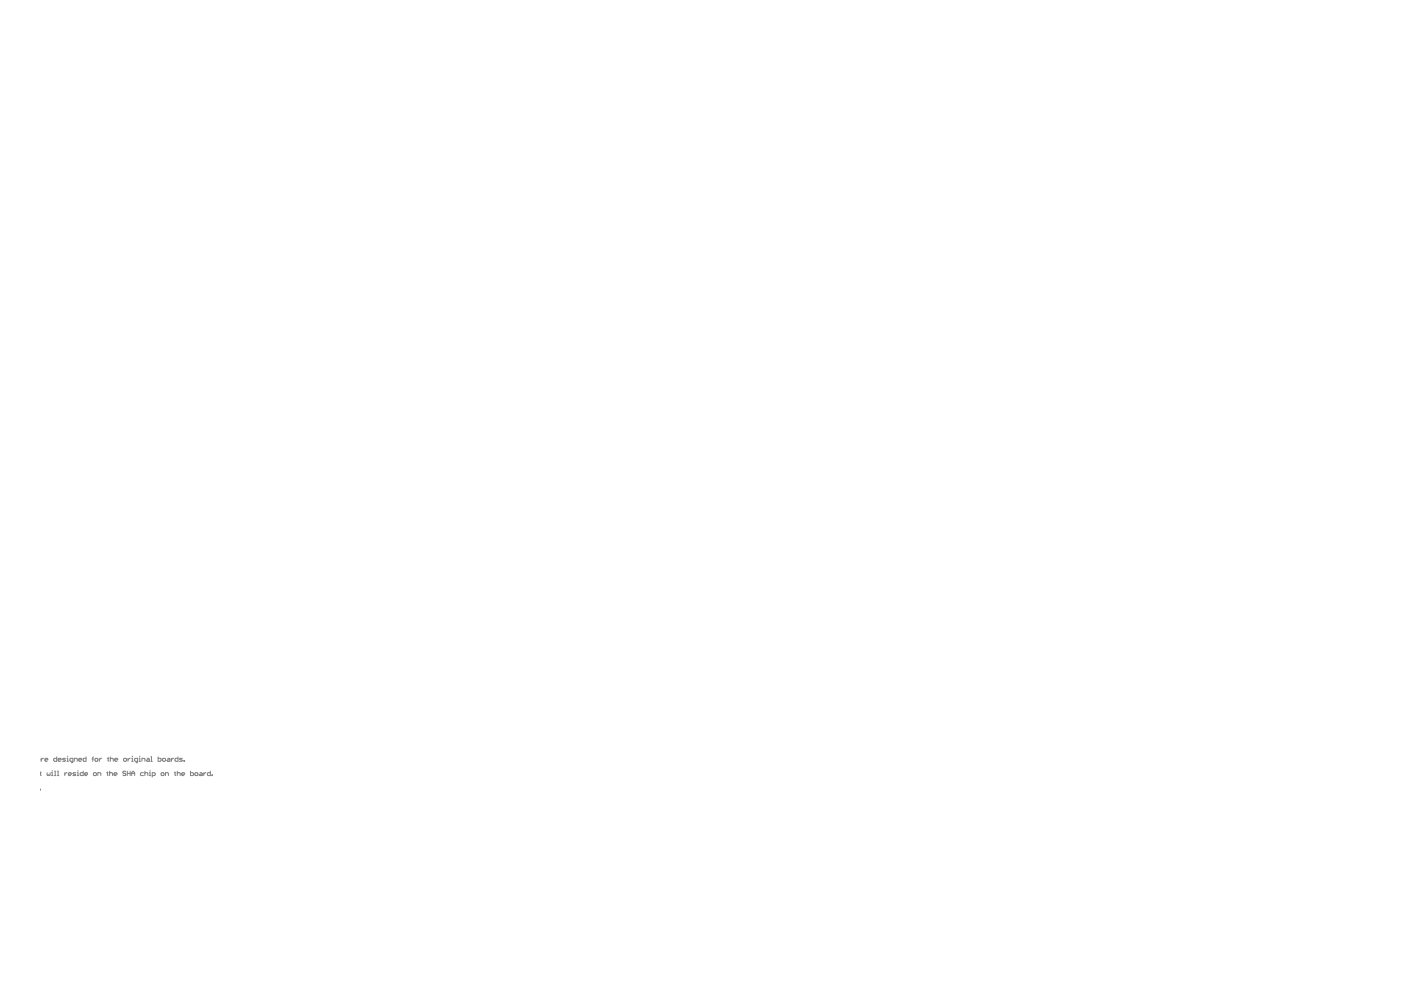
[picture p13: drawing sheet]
<svg xmlns="http://www.w3.org/2000/svg" width="297mm" height="210mm" viewBox="0 0 297 210" stroke-linecap="round" stroke-linejoin="round" font-family="sans-serif">
<g fill="none" stroke="#808080" stroke-width=".21">
<path d="M8.5 167.3h.1l-.1 .2M8.5 163.8h.2M8.6 163.7v.6l.1 .1M8.7 160.8v.6M9.2 160.8l-.5 .3M9.5 161.1h.6l-.1-.3-.5 .1 .2 .5h.3M10 163.8v.5l.1 .1 .5-.1v-.5M10.9 163.8h.2v.6M10.9 164.4h.3M11.1 163.4v.1M11.6 164.4h.3M11.6 163.5h.1v.9"/>
<path d="M12 160.5v.9h-.4l-.2-.5 .6-.1M12.2 163.5h.1v.9M12.2 164.4h.3M12.3 161.1h.7l-.2-.3-.5 .1 .2 .5h.3M13.7 163.8v.6M13.9 160.8h-.5l-.1 .1 .6 .3-.2 .2h-.4M14.2 160.8h.2v.6M14.2 161.4h.3M14.2 163.8l-.5 .3M14.4 160.3v.2M14.5 164.1h.6l-.1-.3-.5 .2v.3l.5 .1M15.5 161.4h-.5l-.2-.5 .7-.1v.8l-.4 .1"/>
<path d="M15.7 161.4v-.6h.5l.2 .1v.5M16.1 163.8h-.5l-.1 .2 .1 .1h.3l.2 .2-.2 .1h-.4M16.4 163.8h.1v.6M16.4 164.4h.3M16.5 163.4v.1M16.7 161.1h.6l-.1-.3-.5 .1 .1 .5h.4M17.6 163.5v.9l-.6-.1v-.3l.2-.2h.4M17.9 164.1h.7l-.2-.3-.5 .2v.3l.5 .1M18.2 160.5v.9h-.4l-.2-.5 .2-.1h.4M19.5 160.9h.3M19.8 160.5l-.1 .1v.8M19.8 164l.5-.2 .1 .2v.3l-.4 .1z"/>
<path d="M20.1 160.9l.5-.1 .1 .4-.1 .2h-.3zM20.7 164.4v-.6l.7 .2v.4M21.1 160.8v.6M21.5 160.8l-.4 .3M22.6 163.8h.3M22.8 160.8h.3M22.8 163.7v.6l.1 .1M22.9 160.6v.6l.2 .2M23.2 164l.5-.2 .2 .2v.4M23.2 163.5v.9M23.4 160.9l.5-.1 .1 .1v.5M23.4 160.5v.9"/>
<path d="M24.2 164.1h.6l-.2-.3-.4 .2v.3l.4 .1M24.3 161.1h.7l-.2-.3-.5 .1 .2 .5h.3M26.2 160.9l.5-.1 .1 .4-.1 .2h-.3zM26.7 163.7l-.2-.2-.4 .2 .1 .3h.3l.2 .1-.2 .3-.4-.1M27 164h.6M27 163.5v.9M27.1 160.8v.6M27.6 160.8l-.5 .3M27.6 163.5v.9M27.9 160.8h.2v.6M27.9 161.4h.3M27.9 164h.7"/>
<path d="M27.9 164.4v-.6l.3-.3 .4 .3v.6M28.1 160.3v.2M29.2 161.4h-.5l-.2-.5 .7-.1v.8l-.3 .1M29.5 160.8h.1v.6M29.5 161.4h.3M29.6 160.3v.2M30.1 161.4v-.6l.6 .1v.5M30.4 163.8l-.6 .2v.3l.2 .1h.4M30.7 164l.5-.2 .1 .2v.4M30.7 163.5v.9M31.2 160.8l.5 .1v.5h-.5l-.2-.2 .2-.1h.5M31.7 163.8h.1v.6"/>
<path d="M31.7 164.4h.3M31.8 163.4v.1M32 161.4h.3M32 160.5h.1v.9M32.3 164.4h.4l.2-.1v-.3l-.6-.2v1M33.5 160.5v.9h.5l.2-.5-.7-.1M34.3 163.8l.5 .2-.2 .4-.4-.1zM34.5 160.9l.4-.1 .2 .1v.3l-.5 .2zM35.1 164.4v-.6h.5l.1 .2v.4M35.6 160.8l.4 .1v.5h-.4l-.2-.2 .2-.1h.4M36.3 160.8v.6M36.8 160.8l-.5 .3"/>
<path d="M37 163.8h.3M37.1 163.7v.6l.2 .1M37.6 164l.5-.2 .1 .2v.4M37.6 163.5v.9M37.7 160.5v.9h-.4l-.2-.5 .6-.1M38.5 164.1h.6l-.1-.3-.5 .2v.3l.5 .1M38.7 160.8h-.5l-.1 .1 .6 .3-.2 .2h-.4M39 161.2h.1v.2h-.1zM40.4 163.5v.9l.6-.1v-.3l-.1-.2h-.5M41.3 164l.5-.2 .2 .5-.5 .1-.2-.1zM42.4 163.8l.5 .2v.4h-.5l-.2-.1 .2-.2h.5M43.2 163.8v.6"/>
<path d="M43.7 163.8l-.5 .3M44.6 163.5v.9h-.5l-.1-.4 .1-.2h.5M44.9 164.3l.2 .1z"/>
</g>
</svg>
